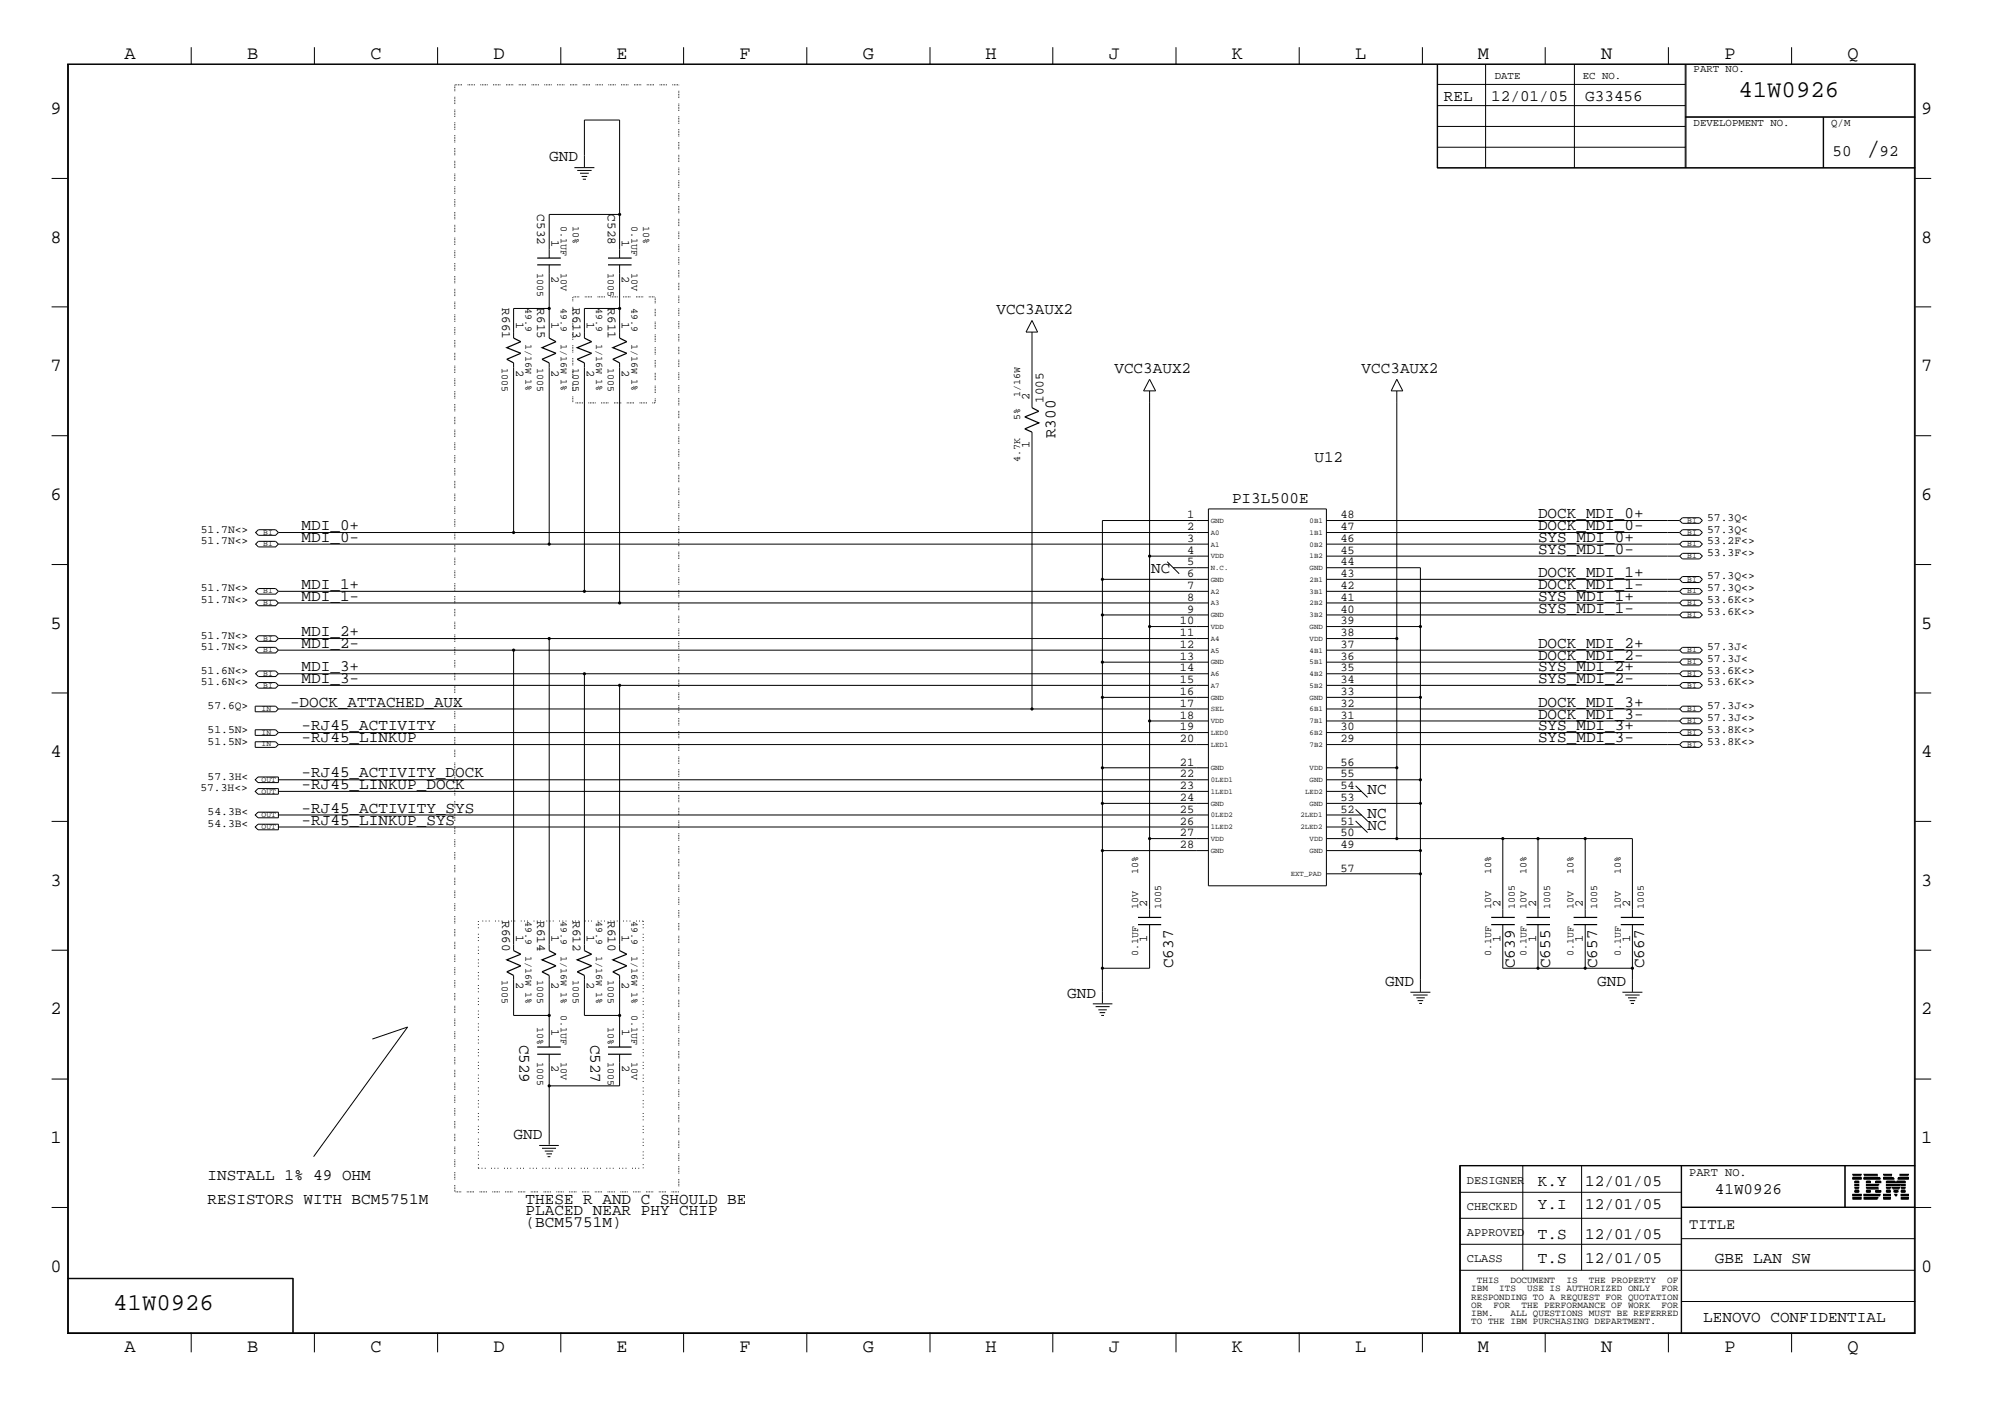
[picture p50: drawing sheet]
<svg xmlns="http://www.w3.org/2000/svg" width="423mm" height="300mm" viewBox="0 0 423 300" stroke-linecap="round" stroke-linejoin="round" font-family="sans-serif">
<defs><g id="words">
<text font-size="5.2" x="395" y="32.9">/</text>
<g font-size="5.1">
<text x="368" y="20.5">41W0926</text>
<text x="24" y="277.2">41W0926</text>
</g>
<g font-size="4">
<text x="26.3" y="12.5">A</text>
<text x="52.3" y="12.5">B</text>
<text x="78.4" y="12.5">C</text>
<text x="104.5" y="12.5">D</text>
<text x="130.5" y="12.5">E</text>
<text x="156.5" y="12.5">F</text>
<text x="182.6" y="12.5">G</text>
<text x="208.6" y="12.5">H</text>
<text x="234.7" y="12.5">J</text>
<text x="260.8" y="12.5">K</text>
<text x="286.9" y="12.5">L</text>
<text x="312.8" y="12.5">M</text>
<text x="338.9" y="12.5">N</text>
<text x="365" y="12.5">P</text>
<text x="391.1" y="12.5">Q</text>
<text x="10.7" y="24.1">9</text>
<text x="406.7" y="24.1">9</text>
<text x="10.7" y="51.4">8</text>
<text x="406.7" y="51.4">8</text>
<text x="10.7" y="78.6">7</text>
<text x="406.7" y="78.6">7</text>
<text x="10.7" y="105.8">6</text>
<text x="406.7" y="105.8">6</text>
<text x="10.7" y="133.1">5</text>
<text x="406.7" y="133.1">5</text>
<text x="10.7" y="160.2">4</text>
<text x="406.7" y="160.2">4</text>
<text x="10.7" y="187.5">3</text>
<text x="406.7" y="187.5">3</text>
<text x="10.7" y="214.6">2</text>
<text x="406.7" y="214.6">2</text>
<text x="10.7" y="241.9">1</text>
<text x="406.7" y="241.9">1</text>
<text x="10.7" y="269.2">0</text>
<text x="406.7" y="269.2">0</text>
<text x="26.3" y="286.2">A</text>
<text x="52.3" y="286.2">B</text>
<text x="78.4" y="286.2">C</text>
<text x="104.5" y="286.2">D</text>
<text x="130.5" y="286.2">E</text>
<text x="156.5" y="286.2">F</text>
<text x="182.6" y="286.2">G</text>
<text x="208.6" y="286.2">H</text>
<text x="234.7" y="286.2">J</text>
<text x="260.8" y="286.2">K</text>
<text x="286.9" y="286.2">L</text>
<text x="312.8" y="286.2">M</text>
<text x="338.9" y="286.2">N</text>
<text x="365" y="286.2">P</text>
<text x="391.1" y="286.2">Q</text>
</g>
<g font-size="3.4">
<text x="305.6" y="21.4">REL</text>
<text x="315.6" y="21.4">12/01/05</text>
<text x="335.5" y="21.4">G33456</text>
<text x="116.2" y="34.1">GND</text>
<text x="387.9" y="32.9">50</text>
<text x="397.8" y="32.9">92</text>
<text x="210.9" y="66.5">VCC3AUX2</text>
<text x="235.9" y="79">VCC3AUX2</text>
<text x="288.2" y="79">VCC3AUX2</text>
<text x="223.4" y="92.7" transform="rotate(-90 223.4 92.7)">R300</text>
<text x="278.2" y="97.7">U12</text>
<text x="260.8" y="106.4">PI3L500E</text>
<text x="63.8" y="112.2">MDI_0+</text>
<text x="325.5" y="109.6">DOCK_MDI_0+</text>
<text x="325.5" y="112.2">DOCK_MDI_0-</text>
<text x="63.8" y="114.6">MDI_0-</text>
<text x="325.5" y="114.6">SYS_MDI_0+</text>
<text x="325.5" y="117.2">SYS_MDI_0-</text>
<text x="63.8" y="124.6">MDI_1+</text>
<text x="243.7" y="121.3">NC</text>
<text x="325.5" y="122.2">DOCK_MDI_1+</text>
<text x="325.5" y="124.6">DOCK_MDI_1-</text>
<text x="63.8" y="127.1">MDI_1-</text>
<text x="325.5" y="127.1">SYS_MDI_1+</text>
<text x="325.5" y="129.6">SYS_MDI_1-</text>
<text x="63.8" y="134.6">MDI_2+</text>
<text x="63.8" y="137.1">MDI_2-</text>
<text x="325.5" y="137.1">DOCK_MDI_2+</text>
<text x="63.8" y="142.1">MDI_3+</text>
<text x="325.5" y="139.6">DOCK_MDI_2-</text>
<text x="325.5" y="142.1">SYS_MDI_2+</text>
<text x="61.4" y="149.5">-DOCK_ATTACHED_AUX</text>
<text x="63.8" y="144.6">MDI_3-</text>
<text x="325.5" y="144.6">SYS_MDI_2-</text>
<text x="325.5" y="149.5">DOCK_MDI_3+</text>
<text x="63.8" y="154.5">-RJ45_ACTIVITY</text>
<text x="325.5" y="152.1">DOCK_MDI_3-</text>
<text x="325.5" y="154.5">SYS_MDI_3+</text>
<text x="63.8" y="157.1">-RJ45_LINKUP</text>
<text x="325.5" y="157.1">SYS_MDI_3-</text>
<text x="63.8" y="164.5">-RJ45_ACTIVITY_DOCK</text>
<text x="63.8" y="167">-RJ45_LINKUP_DOCK</text>
<text x="63.8" y="172">-RJ45_ACTIVITY_SYS</text>
<text x="289.5" y="168.1">NC</text>
<text x="289.5" y="173.1">NC</text>
<text x="63.8" y="174.5">-RJ45_LINKUP_SYS</text>
<text x="289.5" y="175.6">NC</text>
<text x="248.3" y="204.9" transform="rotate(-90 248.3 204.9)">C637</text>
<text x="293.2" y="208.6">GND</text>
<text x="320.6" y="204.9" transform="rotate(-90 320.6 204.9)">C639</text>
<text x="328.1" y="204.9" transform="rotate(-90 328.1 204.9)">C655</text>
<text x="338.1" y="208.6">GND</text>
<text x="338.1" y="204.9" transform="rotate(-90 338.1 204.9)">C657</text>
<text x="348" y="204.9" transform="rotate(-90 348 204.9)">C667</text>
<text x="225.9" y="211.2">GND</text>
<text x="110" y="221.1" transform="rotate(90 110 221.1)">C529</text>
<text x="125" y="221.1" transform="rotate(90 125 221.1)">C527</text>
<text x="108.7" y="241">GND</text>
<text x="43.9" y="249.8">INSTALL 1% 49 OHM</text>
<text x="325.5" y="251">K.Y</text>
<text x="335.5" y="251">12/01/05</text>
<text x="43.9" y="254.8">RESISTORS WITH BCM5751M</text>
<text x="111.3" y="257.2">PLACED NEAR PHY CHIP</text>
<text x="111.3" y="254.8">THESE R AND C SHOULD BE</text>
<text x="325.5" y="255.9">Y.I</text>
<text x="335.5" y="255.9">12/01/05</text>
<text x="363" y="252.7">41W0926</text>
<text x="111.3" y="259.8">(BCM5751M)</text>
<text x="325.5" y="262.2">T.S</text>
<text x="335.5" y="262.2">12/01/05</text>
<text x="325.5" y="267.2">T.S</text>
<text x="335.5" y="267.2">12/01/05</text>
<text x="363" y="267.2">GBE LAN SW</text>
<text x="360.5" y="279.7">LENOVO CONFIDENTIAL</text>
</g>
<text font-size="3.2" x="357.5" y="260">TITLE</text>
<g font-size="2.7">
<text x="113.7" y="45.4" transform="rotate(90 113.7 45.4)">C532</text>
<text x="128.7" y="45.4" transform="rotate(90 128.7 45.4)">C528</text>
<text x="106.3" y="65.3" transform="rotate(90 106.3 65.3)">R661</text>
<text x="113.7" y="65.3" transform="rotate(90 113.7 65.3)">R615</text>
<text x="121.2" y="65.3" transform="rotate(90 121.2 65.3)">R613</text>
<text x="128.7" y="65.3" transform="rotate(90 128.7 65.3)">R611</text>
<text x="220.9" y="85.3" transform="rotate(-90 220.9 85.3)">1005</text>
<text x="106.3" y="194.9" transform="rotate(90 106.3 194.9)">R660</text>
<text x="113.7" y="194.9" transform="rotate(90 113.7 194.9)">R614</text>
<text x="121.2" y="194.9" transform="rotate(90 121.2 194.9)">R612</text>
<text x="128.7" y="194.9" transform="rotate(90 128.7 194.9)">R610</text>
</g>
<g font-size="2.5">
<text x="116.8" y="50.8" transform="rotate(90 116.8 50.8)">1</text>
<text x="131.7" y="50.8" transform="rotate(90 131.7 50.8)">1</text>
<text x="116.8" y="58.3" transform="rotate(90 116.8 58.3)">2</text>
<text x="131.7" y="58.3" transform="rotate(90 131.7 58.3)">2</text>
<text x="109.2" y="68.2" transform="rotate(90 109.2 68.2)">1</text>
<text x="116.8" y="68.2" transform="rotate(90 116.8 68.2)">1</text>
<text x="124.2" y="68.2" transform="rotate(90 124.2 68.2)">1</text>
<text x="131.7" y="68.2" transform="rotate(90 131.7 68.2)">1</text>
<text x="109.2" y="78.2" transform="rotate(90 109.2 78.2)">2</text>
<text x="116.8" y="78.2" transform="rotate(90 116.8 78.2)">2</text>
<text x="124.2" y="78.2" transform="rotate(90 124.2 78.2)">2</text>
<text x="131.7" y="78.2" transform="rotate(90 131.7 78.2)">2</text>
<text x="217.9" y="84.8" transform="rotate(-90 217.9 84.8)">2</text>
<text x="217.9" y="94.7" transform="rotate(-90 217.9 94.7)">1</text>
<text x="251.3" y="109.6">1</text>
<text x="251.3" y="112.2">2</text>
<text x="283.7" y="112.2">47</text>
<text x="283.7" y="109.6">48</text>
<text x="251.3" y="119.6">5</text>
<text x="251.3" y="114.6">3</text>
<text x="251.3" y="117.2">4</text>
<text x="283.7" y="117.2">45</text>
<text x="283.7" y="114.6">46</text>
<text x="283.7" y="119.6">44</text>
<text x="251.3" y="122.2">6</text>
<text x="251.3" y="124.6">7</text>
<text x="283.7" y="122.2">43</text>
<text x="283.7" y="124.6">42</text>
<text x="251.3" y="127.1">8</text>
<text x="251.3" y="129.6">9</text>
<text x="283.7" y="127.1">41</text>
<text x="283.7" y="129.6">40</text>
<text x="249.8" y="132.1">10</text>
<text x="249.8" y="134.6">11</text>
<text x="249.8" y="137.1">12</text>
<text x="283.7" y="132.1">39</text>
<text x="283.7" y="137.1">37</text>
<text x="283.7" y="134.6">38</text>
<text x="249.8" y="139.6">13</text>
<text x="249.8" y="142.1">14</text>
<text x="283.7" y="142.1">35</text>
<text x="283.7" y="139.6">36</text>
<text x="249.8" y="144.6">15</text>
<text x="249.8" y="147.1">16</text>
<text x="249.8" y="149.5">17</text>
<text x="283.7" y="147.1">33</text>
<text x="283.7" y="144.6">34</text>
<text x="283.7" y="149.5">32</text>
<text x="249.8" y="152.1">18</text>
<text x="249.8" y="154.5">19</text>
<text x="283.7" y="152.1">31</text>
<text x="283.7" y="154.5">30</text>
<text x="249.8" y="157.1">20</text>
<text x="283.7" y="157.1">29</text>
<text x="249.8" y="162.1">21</text>
<text x="249.8" y="164.5">22</text>
<text x="249.8" y="167">23</text>
<text x="283.7" y="164.5">55</text>
<text x="283.7" y="162.1">56</text>
<text x="283.7" y="167">54</text>
<text x="249.8" y="172">25</text>
<text x="249.8" y="169.5">24</text>
<text x="283.7" y="169.5">53</text>
<text x="283.7" y="172">52</text>
<text x="249.8" y="174.5">26</text>
<text x="249.8" y="177">27</text>
<text x="249.8" y="179.5">28</text>
<text x="283.7" y="174.5">51</text>
<text x="283.7" y="179.5">49</text>
<text x="283.7" y="177">50</text>
<text x="283.7" y="184.5">57</text>
<text x="242.8" y="191.9" transform="rotate(-90 242.8 191.9)">2</text>
<text x="317.6" y="191.9" transform="rotate(-90 317.6 191.9)">2</text>
<text x="325.1" y="191.9" transform="rotate(-90 325.1 191.9)">2</text>
<text x="335" y="191.9" transform="rotate(-90 335 191.9)">2</text>
<text x="345" y="191.9" transform="rotate(-90 345 191.9)">2</text>
<text x="109.2" y="197.9" transform="rotate(90 109.2 197.9)">1</text>
<text x="116.8" y="197.9" transform="rotate(90 116.8 197.9)">1</text>
<text x="124.2" y="197.9" transform="rotate(90 124.2 197.9)">1</text>
<text x="131.7" y="197.9" transform="rotate(90 131.7 197.9)">1</text>
<text x="242.8" y="199.4" transform="rotate(-90 242.8 199.4)">1</text>
<text x="317.6" y="199.4" transform="rotate(-90 317.6 199.4)">1</text>
<text x="325.1" y="199.4" transform="rotate(-90 325.1 199.4)">1</text>
<text x="335" y="199.4" transform="rotate(-90 335 199.4)">1</text>
<text x="345" y="199.4" transform="rotate(-90 345 199.4)">1</text>
<text x="109.2" y="207.9" transform="rotate(90 109.2 207.9)">2</text>
<text x="116.8" y="207.9" transform="rotate(90 116.8 207.9)">2</text>
<text x="124.2" y="207.9" transform="rotate(90 124.2 207.9)">2</text>
<text x="131.7" y="207.9" transform="rotate(90 131.7 207.9)">2</text>
<text x="116.8" y="217.8" transform="rotate(90 116.8 217.8)">1</text>
<text x="131.7" y="217.8" transform="rotate(90 131.7 217.8)">1</text>
<text x="116.8" y="225.3" transform="rotate(90 116.8 225.3)">2</text>
<text x="131.7" y="225.3" transform="rotate(90 131.7 225.3)">2</text>
<text x="310.5" y="250.6">DESIGNER</text>
<text x="357.5" y="248.8">PART NO.</text>
<text x="310.5" y="256.1">CHECKED</text>
<text x="310.5" y="261.5">APPROVED</text>
<text x="310.5" y="267">CLASS</text>
</g>
<g font-size="2.4">
<text x="42.5" y="112.7">51.7N&lt;&gt;</text>
<text x="361.4" y="110.2">57.3Q&lt;</text>
<text x="361.4" y="112.7">57.3Q&lt;</text>
<text x="42.5" y="115.1">51.7N&lt;&gt;</text>
<text x="361.4" y="115.1">53.2F&lt;&gt;</text>
<text x="361.4" y="117.7">53.3F&lt;&gt;</text>
<text x="42.5" y="125.1">51.7N&lt;&gt;</text>
<text x="361.4" y="122.6">57.3Q&lt;&gt;</text>
<text x="361.4" y="125.1">57.3Q&lt;&gt;</text>
<text x="42.5" y="127.6">51.7N&lt;&gt;</text>
<text x="361.4" y="127.6">53.6K&lt;&gt;</text>
<text x="361.4" y="130.1">53.6K&lt;&gt;</text>
<text x="42.5" y="135.1">51.7N&lt;&gt;</text>
<text x="42.5" y="137.6">51.7N&lt;&gt;</text>
<text x="361.4" y="137.6">57.3J&lt;</text>
<text x="42.5" y="142.6">51.6N&lt;&gt;</text>
<text x="361.4" y="140.1">57.3J&lt;</text>
<text x="361.4" y="142.6">53.6K&lt;&gt;</text>
<text x="42.5" y="145">51.6N&lt;&gt;</text>
<text x="361.4" y="145">53.6K&lt;&gt;</text>
<text x="43.9" y="155">51.5N&gt;</text>
<text x="43.9" y="150">57.6Q&gt;</text>
<text x="361.4" y="150">57.3J&lt;&gt;</text>
<text x="361.4" y="152.6">57.3J&lt;&gt;</text>
<text x="361.4" y="155">53.8K&lt;&gt;</text>
<text x="43.9" y="157.6">51.5N&gt;</text>
<text x="361.4" y="157.6">53.8K&lt;&gt;</text>
<text x="42.4" y="167.5">57.3H&lt;&gt;</text>
<text x="43.9" y="165">57.3H&lt;</text>
<text x="43.9" y="172.5">54.3B&lt;</text>
<text x="43.9" y="175">54.3B&lt;</text>
</g>
<g font-size="2.3">
<text x="316.4" y="16.7">DATE</text>
<text x="335" y="16.7">EC NO.</text>
<text x="358.5" y="15.2">PART NO.</text>
<text x="358.5" y="26.6">DEVELOPMENT NO.</text>
<text x="387.6" y="26.6">Q/M</text>
</g>
<g font-size="2.1">
<text x="118.7" y="47.8" transform="rotate(90 118.7 47.8)">0.1UF</text>
<text x="121.2" y="47.8" transform="rotate(90 121.2 47.8)">10%</text>
<text x="133.7" y="47.8" transform="rotate(90 133.7 47.8)">0.1UF</text>
<text x="136.1" y="47.8" transform="rotate(90 136.1 47.8)">10%</text>
<text x="113.7" y="57.8" transform="rotate(90 113.7 57.8)">1005</text>
<text x="118.7" y="57.8" transform="rotate(90 118.7 57.8)">10V</text>
<text x="128.7" y="57.8" transform="rotate(90 128.7 57.8)">1005</text>
<text x="133.7" y="57.8" transform="rotate(90 133.7 57.8)">10V</text>
<text x="111.3" y="65.3" transform="rotate(90 111.3 65.3)">49.9</text>
<text x="118.7" y="65.3" transform="rotate(90 118.7 65.3)">49.9</text>
<text x="126.2" y="65.3" transform="rotate(90 126.2 65.3)">49.9</text>
<text x="133.7" y="65.3" transform="rotate(90 133.7 65.3)">49.9</text>
<text x="106.3" y="77.8" transform="rotate(90 106.3 77.8)">1005</text>
<text x="111.3" y="72.8" transform="rotate(90 111.3 72.8)">1/16W 1%</text>
<text x="113.7" y="77.8" transform="rotate(90 113.7 77.8)">1005</text>
<text x="118.7" y="72.8" transform="rotate(90 118.7 72.8)">1/16W 1%</text>
<text x="121.2" y="77.8" transform="rotate(90 121.2 77.8)">1005</text>
<text x="126.2" y="72.8" transform="rotate(90 126.2 72.8)">1/16W 1%</text>
<text x="128.7" y="77.8" transform="rotate(90 128.7 77.8)">1005</text>
<text x="133.7" y="72.8" transform="rotate(90 133.7 72.8)">1/16W 1%</text>
<text x="215.9" y="84" transform="rotate(-90 215.9 84)">1/16W</text>
<text x="215.9" y="89" transform="rotate(-90 215.9 89)">5%</text>
<text x="215.9" y="97.7" transform="rotate(-90 215.9 97.7)">4.7K</text>
<text x="240.9" y="184.9" transform="rotate(-90 240.9 184.9)">10%</text>
<text x="315.6" y="184.9" transform="rotate(-90 315.6 184.9)">10%</text>
<text x="323.1" y="184.9" transform="rotate(-90 323.1 184.9)">10%</text>
<text x="333.1" y="184.9" transform="rotate(-90 333.1 184.9)">10%</text>
<text x="343.1" y="184.9" transform="rotate(-90 343.1 184.9)">10%</text>
<text x="111.3" y="194.9" transform="rotate(90 111.3 194.9)">49.9</text>
<text x="118.7" y="194.9" transform="rotate(90 118.7 194.9)">49.9</text>
<text x="126.2" y="194.9" transform="rotate(90 126.2 194.9)">49.9</text>
<text x="133.7" y="194.9" transform="rotate(90 133.7 194.9)">49.9</text>
<text x="240.9" y="192.4" transform="rotate(-90 240.9 192.4)">10V</text>
<text x="245.8" y="192.4" transform="rotate(-90 245.8 192.4)">1005</text>
<text x="315.6" y="192.4" transform="rotate(-90 315.6 192.4)">10V</text>
<text x="320.6" y="192.4" transform="rotate(-90 320.6 192.4)">1005</text>
<text x="323.1" y="192.4" transform="rotate(-90 323.1 192.4)">10V</text>
<text x="328.1" y="192.4" transform="rotate(-90 328.1 192.4)">1005</text>
<text x="333.1" y="192.4" transform="rotate(-90 333.1 192.4)">10V</text>
<text x="338.1" y="192.4" transform="rotate(-90 338.1 192.4)">1005</text>
<text x="343.1" y="192.4" transform="rotate(-90 343.1 192.4)">10V</text>
<text x="348" y="192.4" transform="rotate(-90 348 192.4)">1005</text>
<text x="111.3" y="202.4" transform="rotate(90 111.3 202.4)">1/16W 1%</text>
<text x="118.7" y="202.4" transform="rotate(90 118.7 202.4)">1/16W 1%</text>
<text x="126.2" y="202.4" transform="rotate(90 126.2 202.4)">1/16W 1%</text>
<text x="133.7" y="202.4" transform="rotate(90 133.7 202.4)">1/16W 1%</text>
<text x="240.9" y="202.4" transform="rotate(-90 240.9 202.4)">0.1UF</text>
<text x="315.6" y="202.4" transform="rotate(-90 315.6 202.4)">0.1UF</text>
<text x="323.1" y="202.4" transform="rotate(-90 323.1 202.4)">0.1UF</text>
<text x="333.1" y="202.4" transform="rotate(-90 333.1 202.4)">0.1UF</text>
<text x="343.1" y="202.4" transform="rotate(-90 343.1 202.4)">0.1UF</text>
<text x="106.3" y="207.3" transform="rotate(90 106.3 207.3)">1005</text>
<text x="113.7" y="207.3" transform="rotate(90 113.7 207.3)">1005</text>
<text x="121.2" y="207.3" transform="rotate(90 121.2 207.3)">1005</text>
<text x="128.7" y="207.3" transform="rotate(90 128.7 207.3)">1005</text>
<text x="118.7" y="214.9" transform="rotate(90 118.7 214.9)">0.1UF</text>
<text x="133.7" y="214.9" transform="rotate(90 133.7 214.9)">0.1UF</text>
<text x="113.7" y="217.3" transform="rotate(90 113.7 217.3)">10%</text>
<text x="128.7" y="217.3" transform="rotate(90 128.7 217.3)">10%</text>
<text x="113.7" y="224.8" transform="rotate(90 113.7 224.8)">1005</text>
<text x="118.7" y="224.8" transform="rotate(90 118.7 224.8)">10V</text>
<text x="128.7" y="224.8" transform="rotate(90 128.7 224.8)">1005</text>
<text x="133.7" y="224.8" transform="rotate(90 133.7 224.8)">10V</text>
</g>
<g font-size="2">
<text x="311.4" y="273.2">IBM</text>
<text x="311.4" y="275">RESPONDING TO A REQUEST FOR QUOTATION</text>
<text x="312.6" y="271.4">THIS</text>
<text x="317.3" y="273.2">ITS</text>
<text x="319.7" y="271.4">DOCUMENT</text>
<text x="323.3" y="273.2">USE IS AUTHORIZED ONLY</text>
<text x="331.6" y="271.4">IS</text>
<text x="336.3" y="271.4">THE PROPERTY</text>
<text x="351.7" y="273.2">FOR</text>
<text x="352.9" y="271.4">OF</text>
<text x="311.4" y="276.7">OR</text>
<text x="311.4" y="278.6">IBM.</text>
<text x="311.4" y="280.2">TO THE IBM PURCHASING DEPARTMENT.</text>
<text x="316.1" y="276.7">FOR</text>
<text x="319.7" y="278.6">ALL QUESTIONS MUST BE REFERRED</text>
<text x="322.1" y="276.7">THE PERFORMANCE OF WORK</text>
<text x="351.7" y="276.7">FOR</text>
</g>
<g font-size="1.7">
<text x="55.7" y="113.1">BI</text>
<text x="357.1" y="110.7">BI</text>
<text x="357.1" y="113.1">BI</text>
<text x="55.7" y="115.6">BI</text>
<text x="357.1" y="115.6">BI</text>
<text x="357.1" y="118.1">BI</text>
<text x="55.7" y="125.6">BI</text>
<text x="357.1" y="123.1">BI</text>
<text x="357.1" y="125.6">BI</text>
<text x="55.7" y="128.1">BI</text>
<text x="357.1" y="130.6">BI</text>
<text x="357.1" y="128.1">BI</text>
<text x="55.7" y="135.6">BI</text>
<text x="55.7" y="138">BI</text>
<text x="55.7" y="143">BI</text>
<text x="357.1" y="140.5">BI</text>
<text x="357.1" y="138">BI</text>
<text x="357.1" y="143">BI</text>
<text x="55.7" y="145.5">BI</text>
<text x="357.1" y="145.5">BI</text>
<text x="55.4" y="150.5">IN</text>
<text x="55.4" y="155.4">IN</text>
<text x="357.1" y="155.4">BI</text>
<text x="357.1" y="153">BI</text>
<text x="357.1" y="150.5">BI</text>
<text x="55.4" y="157.9">IN</text>
<text x="357.1" y="158">BI</text>
<text x="55.4" y="165.4">OUT</text>
<text x="55.4" y="168">OUT</text>
<text x="55.4" y="173">OUT</text>
<text x="55.4" y="175.4">OUT</text>
</g>
<g font-size="1.6">
<text x="256.3" y="113.2">A0</text>
<text x="256.3" y="110.7">GND</text>
<text x="277.2" y="113.2">1B1</text>
<text x="277.2" y="110.7">0B1</text>
<text x="256.3" y="118.1">VDD</text>
<text x="256.3" y="115.7">A1</text>
<text x="277.2" y="118.1">1B2</text>
<text x="277.2" y="115.7">0B2</text>
<text x="256.3" y="125.6">A2</text>
<text x="256.3" y="123.1">GND</text>
<text x="256.3" y="120.6">N.C.</text>
<text x="277.2" y="125.6">3B1</text>
<text x="277.2" y="123.1">2B1</text>
<text x="277.2" y="120.6">GND</text>
<text x="256.3" y="130.6">GND</text>
<text x="256.3" y="128.1">A3</text>
<text x="277.2" y="130.6">3B2</text>
<text x="277.2" y="128.1">2B2</text>
<text x="256.3" y="135.6">A4</text>
<text x="256.3" y="133.1">VDD</text>
<text x="277.2" y="135.6">VDD</text>
<text x="277.2" y="133.1">GND</text>
<text x="256.3" y="143.1">A6</text>
<text x="256.3" y="140.5">GND</text>
<text x="256.3" y="138.1">A5</text>
<text x="277.2" y="143.1">4B2</text>
<text x="277.2" y="140.5">5B1</text>
<text x="277.2" y="138.1">4B1</text>
<text x="256.3" y="148.1">GND</text>
<text x="256.3" y="145.5">A7</text>
<text x="277.2" y="148.1">GND</text>
<text x="277.2" y="145.5">5B2</text>
<text x="256.3" y="155.5">LED0</text>
<text x="256.3" y="153.1">VDD</text>
<text x="256.3" y="150.5">SEL</text>
<text x="277.2" y="155.5">6B2</text>
<text x="277.2" y="153.1">7B1</text>
<text x="277.2" y="150.5">6B1</text>
<text x="256.3" y="158">LED1</text>
<text x="277.2" y="158">7B2</text>
<text x="256.3" y="168">1LED1</text>
<text x="256.3" y="165.5">0LED1</text>
<text x="256.3" y="163">GND</text>
<text x="276.3" y="168">LED2</text>
<text x="277.2" y="165.5">GND</text>
<text x="277.2" y="163">VDD</text>
<text x="256.3" y="173">0LED2</text>
<text x="256.3" y="170.5">GND</text>
<text x="275.3" y="173">2LED1</text>
<text x="277.2" y="170.5">GND</text>
<text x="256.3" y="178">VDD</text>
<text x="256.3" y="175.5">1LED2</text>
<text x="275.3" y="175.5">2LED2</text>
<text x="277.2" y="178">VDD</text>
<text x="256.3" y="180.4">GND</text>
<text x="273.2" y="185.4">EXT_PAD</text>
<text x="277.2" y="180.4">GND</text>
</g>
</g></defs>
<g fill="none" stroke="#000" stroke-width=".25">
<path d="M113.7 54.6h5M113.7 56h5M128.7 54.6h5M128.7 56h5M108.7 71.5l1.5 .8-2.9 1.3 2.9 1.2-2.9 1.2 1.4 .8M116.2 71.5l1.5 .8-3 1.3 3 1.2-3 1.2 1.5 .8M123.7 71.5l1.5 .8-3 1.3 3 1.2-3 1.2 1.5 .8M131.1 71.5l1.6 .8-3 1.3 3 1.2-3 1.2 1.4 .8M218.4 86.3l1.5 .7-3 1.2 3 1.3-3 1.3 1.5 .6M240.9 195.7h4.9M240.9 194.1h4.9M315.6 195.7h5"/>
<path d="M315.6 194.1h5M323.1 195.7h5M323.1 194.1h5M333.1 195.7h5M333.1 194.1h5M343.1 195.7h4.9M343.1 194.1h4.9M108.7 201.2l1.5 .7-2.9 1.2 2.9 1.3-2.9 1.3 1.4 .7M116.2 201.2l1.5 .7-3 1.2 3 1.3-3 1.3 1.5 .7M123.7 201.2l1.5 .7-3 1.2 3 1.3-3 1.3 1.5 .7M131.1 201.2l1.6 .7-3 1.2 3 1.3-3 1.3 1.4 .7M113.7 221.6h5"/>
<path d="M113.7 223.1h5M128.7 221.6h5M128.7 223.1h5"/>
</g>
<g fill="none" stroke="#000" stroke-width=".21">
<path d="M14.3 13.5h391.1v268.7h-391.1zM14.5 13.6h390.7v268.4h-390.7zM40.5 10v3.5M66.5 10v3.5M92.6 10v3.5M118.7 10v3.5M144.7 10v3.5M170.8 10v3.5M196.9 10v3.5M222.8 10v3.5M248.9 10v3.5M275 10v3.5"/>
<path d="M301.1 10v3.5M304.2 13.5v22.1h101.2M304.2 17.9h52.5M304.3 13.5v22.1M314.5 13.5v22.1M327.1 10v3.5M333.2 13.5v22.1M353.1 10v3.5M356.7 13.5v22.1M356.9 13.5v22.1M379.2 10v3.5M10.9 37.8h3.4"/>
<path d="M121.6 35.5h4.2M122.2 36.1h3M122.8 36.7h1.8M123.1 37.3h1.2M123.4 37.9h.6M123.7 35.4v-10h7.4v29.2M304.2 35.5h101.2M304.2 26.8h52.5M304.2 22.4h52.5M304.3 31.2h52.4M356.7 24.8h48.7M356.7 24.7h48.7"/>
<path d="M385.9 24.8v10.8M386 24.8v10.8M405.4 37.8h3.4M116.2 56v15.5M131.1 45.4h-14.9v9.2M131.1 56v15.5M10.9 64.9h3.4M108.7 76.8v35.9M116.2 76.8v38.3M116.2 65.3h-7.5v6.2M123.7 76.8v48.3M131.1 65.3h-7.4v6.2"/>
<path d="M131.1 76.8v50.8M218.4 67.8l1.2 2.5h-2.4zM218.4 70.3v16M405.4 64.9h3.4M10.9 92.2h3.4M218.4 91.4v58.6h37.4M243.3 80.3l1.3 2.4h-2.5zM243.3 82.7v69.9M295.7 82.7v52.4h-14.9M295.7 80.3l1.2 2.4h-2.4zM405.4 92.2h3.4M10.9 119.5h3.4"/>
<path d="M54.1 115.1l.6-.5h3.6l.6 .5-.6 .6h-3.6zM54.1 112.7l.6-.6h3.6l.6 .6-.6 .6h-3.6zM58.9 115.1h196.9M58.9 112.7h196.9M243.3 117.7h12.5M247.1 118.9l2.5 2.5M255.8 107.7h25v79.8h-25zM255.8 110.2h-22.5v102.1M280.8 117.7h74.7M280.8 115.1h74.7M280.8 112.7h74.7M280.8 110.2h74.7"/>
<path d="M355.5 115.1l.6-.5h3.6l.6 .5-.6 .6h-3.6zM355.5 112.7l.6-.6h3.6l.6 .6-.6 .6h-3.6zM355.5 110.2l.6-.6h3.6l.6 .6-.6 .5h-3.6zM355.5 117.7l.6-.6h3.6l.6 .6-.6 .6h-3.6zM405.4 119.5h3.4M54.1 137.6l.6-.6h3.6l.6 .6-.6 .6h-3.6zM54.1 127.6l.6-.6h3.6l.6 .6-.6 .6h-3.6zM54.1 135.1l.6-.6h3.6l.6 .6-.6 .6h-3.6zM54.1 125.1l.6-.6h3.6l.6 .6-.6 .6h-3.6zM58.9 137.6h196.9M58.9 135.1h196.9M58.9 127.6h196.9"/>
<path d="M58.9 125.1h196.9M108.7 137.6v63.6M116.2 135.1v66.1M233.3 130.1h22.5M233.3 122.6h22.5M243.3 132.6h12.5M248.3 120.1h7.5M280.8 120.1h19.9v12.5h-19.9M280.8 137.6h74.7M280.8 130.1h74.7M280.8 127.6h74.7M280.8 125.1h74.7"/>
<path d="M280.8 122.6h74.7M295.7 135.1v42.4M300.7 132.6v15h-19.9M355.5 137.6l.6-.6h3.6l.6 .6-.6 .6h-3.6zM355.5 127.6l.6-.6h3.6l.6 .6-.6 .6h-3.6zM355.5 130.1l.6-.6h3.6l.6 .6-.6 .6h-3.6zM355.5 122.6l.6-.6h3.6l.6 .6-.6 .7h-3.6zM355.5 125.1l.6-.6h3.6l.6 .6-.6 .6h-3.6zM356.1 139.4h3.6l.6 .7-.6 .6h-3.6l-.6-.6zM10.9 146.6h3.4M54 149.4h4.3l.6 .6-.6 .6h-4.3zM54 154.4h4.3l.6 .6-.6 .6h-4.3z"/>
<path d="M54 157h4.3l.6 .6-.6 .6h-4.3zM54.1 142.6l.6-.6h3.6l.6 .6-.6 .6h-3.6zM54.7 144.4h3.6l.6 .6-.6 .6h-3.6l-.6-.6zM58.9 157.6h196.9M58.9 155h196.9M58.9 150h159.5M58.9 145h196.9M58.9 142.6h196.9M123.7 142.6v58.6M131.1 145v56.2M233.3 147.6h22.5M233.3 140.1h22.5"/>
<path d="M243.3 152.6v24.9h12.5M243.3 152.6h12.5M280.8 157.6h74.7M280.8 155h74.7M280.8 152.6h74.7M280.8 150h74.7M280.8 145h74.7M280.8 142.6h74.7M280.8 140.1h74.7M300.7 147.6v17.4h-19.9M355.5 150l.6-.6h3.6l.6 .6-.6 .6h-3.6zM355.5 155l.6-.6h3.6l.6 .6-.6 .6h-3.6z"/>
<path d="M355.5 157.6l.6-.6h3.6l.6 .6-.6 .6h-3.6zM355.5 152.6l.6-.6h3.6l.6 .6-.6 .6h-3.6zM355.5 142.6l.6-.6h3.6l.6 .6-.6 .6h-3.6zM355.5 145l.6-.6h3.6l.6 .6-.6 .6h-3.6zM405.4 146.6h3.4M10.9 173.8h3.4M54 172.5l.6-.6h4.3v1.2h-4.3zM54 175l.6-.6h4.3v1.2h-4.3zM54.6 164.4h4.3v1.2h-4.3l-.6-.6zM54.6 166.9h4.3v1.2h-4.3l-.6-.6zM58.9 175h196.9M58.9 172.5h196.9"/>
<path d="M58.9 167.5h196.9M58.9 165h196.9M233.3 170h22.5M233.3 162.5h22.5M243.3 177.5v16.6M280.8 177.5h64.7v16.6M280.8 175h7.4M280.8 172.5h7.4M280.8 167.5h7.4M280.8 162.5h14.9M286.9 166.3l2.6 2.4M286.9 171.3l2.6 2.4"/>
<path d="M286.9 173.7l2.6 2.5M300.7 165v5h-19.9M300.7 170v10h-19.9M318.1 177.5v16.6M325.5 177.5v16.6M335.5 177.5v16.6M405.4 173.8h3.4M233.3 180h22.5M243.3 195.7v9.2h-10M280.8 184.9h19.9M300.7 180v29.9M318.1 195.7v9.2h27.4"/>
<path d="M325.5 195.7v9.2M335.5 195.7v9.2M345.5 195.7v14.2M10.9 201.1h3.4M78.8 219.9l7.5-2.6-19.9 27.5M108.7 206.4v8.5h7.5M116.2 206.4v15.2M123.7 206.4v8.5h7.4M131.1 206.4v15.2M231.3 212.4h4.2M231.9 213h3M232.5 213.7h1.8"/>
<path d="M232.7 214.3h1.2M233.1 214.9h.6M298.5 210h4.3M299.1 210.6h3.1M299.8 211.2h1.8M300.1 211.8h1.1M300.4 212.3h.6M343.4 210h4.2M344 210.6h3M344.6 211.2h1.9M344.9 211.8h1.2M345.2 212.3h.7"/>
<path d="M405.4 201.1h3.4M10.9 228.3h3.4M116.2 223.1v19.1M131.1 223.1v6.7h-14.9M405.4 228.3h3.4M10.9 255.5h3.4M114.1 242.4h4.2M114.7 243h3M115.3 243.6h1.8M115.7 244.2h1.1M115.9 244.8h.6M308.9 246.7h96.5"/>
<path d="M308.9 257.8h47M308.9 252.3h47M309.1 246.6v35.4M322.3 246.6v22.2M334.8 246.6v22.2M355.9 246.6v35.4M355.9 255.4h49.5M355.9 255.5h52.9M390.5 246.6v8.9M390.6 246.6v8.9M392.2 253.7h1.8zM392.2 253.6h1.8z"/>
<path d="M392.2 253.4l1.8 .1zM392.2 253l1.8 .1zM392.2 252.8l1.8 .1zM392.2 252.7l1.8 .1zM392.2 249.4l1.8 .1zM392.2 249.3l1.8 .1zM392.2 249.2l1.8 .1zM392.2 248.8h1.8zM392.2 248.7h1.8zM392.2 248.5l1.8 .1zM392.6 252.3h.8zM392.6 252.1l.8 .1z"/>
<path d="M392.6 252l.8 .1zM392.6 251.6h.8zM392.6 251.5h.8zM392.6 251.3l.8 .1zM392.6 250.9l.8 .1zM392.6 250.8h.8zM392.6 250.6l.8 .1zM392.6 250.2l.8 .1zM392.6 250l.8 .1zM392.6 249.9h.8zM394.5 253.7h2.8zM394.5 253.6h2.9z"/>
<path d="M394.5 253.4l3 .1zM394.5 248.8h3zM394.5 248.7h2.9zM394.5 248.5l2.8 .1zM394.5 253l3.3 .1zM394.5 252.8l3.4 .1zM394.5 252.7l3.4 .1zM394.5 249.4l3.4 .1zM394.5 249.3l3.4 .1zM394.5 249.2l3.3 .1zM395.1 251.6h2.6zM395.1 251.5h2.5z"/>
<path d="M395.1 251.3l2.4 .1zM395.1 250.9l2.4 .1zM395.1 250.8h2.5zM395.1 250.6l2.6 .1zM395.1 252.3h.8zM395.1 252.1l.8 .1zM395.1 252l.8 .1zM395.1 250.2l.8 .1zM395.1 250l.8 .1zM395.1 249.9h.8zM397 252.3h1.1zM397 252.1l1.1 .1z"/>
<path d="M397 252l1.1 .1zM397 250.2l1.1 .1zM397 250l1.1 .1zM397 249.9h1.1zM398.7 253.7h1.4zM398.7 253.6h1.4zM398.7 253.4l1.4 .1zM398.7 253l1.4 .1zM398.7 252.8l1.4 .1zM398.7 252.7l1.4 .1zM398.7 249.4l2.2 .1zM398.7 249.3l2.1 .1z"/>
<path d="M398.7 249.2l2 .1zM398.7 248.8h1.8zM398.7 248.7h1.8zM398.7 248.5l1.7 .1zM399.3 252.3h.8zM399.3 252.1l.8 .1zM399.3 252l.8 .1zM399.3 251.6h.8zM399.3 251.5h.8zM399.3 251.3l.8 .1zM399.3 250.9l.8 .1zM399.3 250.8h.8z"/>
<path d="M399.3 250.6l.8 .1zM399.3 250.2l1.9 .1zM399.3 250l1.9 .1zM399.3 249.9h1.8zM400.3 250.6l2 .1zM400.4 250.9l1.8 .1zM400.4 250.8h1.8zM400.5 251.3l1.6 .1zM400.6 251.5h1.5zM400.6 251.6h1.4zM400.9 252.1l.8 .1zM400.9 252l.8 .1z"/>
<path d="M401 252.3h.7zM401.1 252.7l.4 .1zM401.2 252.8l.3 .1zM401.2 253l.2 .1zM401.4 250.2l1.9 .1zM401.5 250l1.8 .1zM401.5 249.9h1.8zM401.7 249.4l2.2 .1zM401.8 249.3l2.1 .1zM401.8 249.2l2.1 .1zM402.1 248.8h1.8zM402.1 248.7h1.8z"/>
<path d="M402.2 248.5l1.7 .1zM402.4 253.7h1.5zM402.4 253.6h1.5zM402.4 253.4l1.5 .1zM402.4 253l1.5 .1zM402.4 252.8l1.5 .1zM402.4 252.7l1.5 .1zM402.4 252.3h.9zM402.4 252.1l.9 .1zM402.4 252l.9 .1zM402.4 251.6h.9zM402.4 251.5h.9z"/>
<path d="M402.4 251.3l.9 .1zM402.4 250.9l.9 .1zM402.4 250.8h.9zM402.4 250.6l.9 .1zM405.4 246.6h-96.5v35.4M14.3 270.5h47.8v11.5M14.3 270.6h47.8M62 270.5v11.5M308.9 268.8h96.5M308.9 263.3h47M355.9 275.4h49.5M355.9 262.1h49.5"/>
<path d="M40.5 282v4.2M66.5 282v4.2M92.6 282v4.2M118.7 282v4.2M144.7 282v4.2M170.8 282v4.2M196.9 282v4.2M222.8 282v4.2M248.9 282v4.2M275 282v4.2M301.1 282v4.2M327.1 282v4.2"/>
<path d="M353.1 282v4.2M379.2 282v4.2"/>
</g>
<path d="M96.3 17.9v234.3M143.7 17.9h-47.4M121.2 62.8h17.5M138.7 62.8v22.5h-17.5M121.2 85.3v-22.5M96.3 252.2h47.4v-234.3" fill="none" stroke="#000" stroke-width=".21" stroke-dasharray=".2 .2 .2 .2 .2 .2 .2 .2 .2 1.2" stroke-dashoffset=".2" stroke-linecap="butt"/>
<path d="M101.3 194.9v52.3M136.1 194.9v52.3M136.1 194.9h-34.8M101.3 247.2h34.8" fill="none" stroke="#000" stroke-width=".21" stroke-dasharray=".2 .5 .2 .5 .2 1.2" stroke-linecap="butt"/>
<g fill="#000">
<circle cx="131.1" cy="45.4" r=".34"/>
<circle cx="116.2" cy="65.3" r=".34"/>
<circle cx="131.1" cy="65.3" r=".34"/>
<circle cx="108.7" cy="112.7" r=".34"/>
<circle cx="116.2" cy="115.1" r=".34"/>
<circle cx="243.3" cy="117.7" r=".34"/>
<circle cx="108.7" cy="137.6" r=".34"/>
<circle cx="116.2" cy="135.1" r=".34"/>
<circle cx="123.7" cy="125.1" r=".34"/>
<circle cx="131.1" cy="127.6" r=".34"/>
<circle cx="233.3" cy="122.6" r=".34"/>
<circle cx="233.3" cy="130.1" r=".34"/>
<circle cx="243.3" cy="132.6" r=".34"/>
<circle cx="295.7" cy="135.1" r=".34"/>
<circle cx="300.7" cy="132.6" r=".34"/>
<circle cx="123.7" cy="142.6" r=".34"/>
<circle cx="131.1" cy="145" r=".34"/>
<circle cx="218.4" cy="150" r=".34"/>
<circle cx="233.3" cy="147.6" r=".34"/>
<circle cx="233.3" cy="140.1" r=".34"/>
<circle cx="243.3" cy="152.6" r=".34"/>
<circle cx="300.7" cy="147.6" r=".34"/>
<circle cx="233.3" cy="162.5" r=".34"/>
<circle cx="233.3" cy="170" r=".34"/>
<circle cx="243.3" cy="177.5" r=".34"/>
<circle cx="295.7" cy="162.5" r=".34"/>
<circle cx="295.7" cy="177.5" r=".34"/>
<circle cx="300.7" cy="170" r=".34"/>
<circle cx="300.7" cy="165" r=".34"/>
<circle cx="318.1" cy="177.5" r=".34"/>
<circle cx="325.5" cy="177.5" r=".34"/>
<circle cx="335.5" cy="177.5" r=".34"/>
<circle cx="233.3" cy="180" r=".34"/>
<circle cx="300.7" cy="180" r=".34"/>
<circle cx="300.7" cy="184.9" r=".34"/>
<circle cx="116.2" cy="214.9" r=".34"/>
<circle cx="131.1" cy="214.9" r=".34"/>
<circle cx="233.3" cy="204.9" r=".34"/>
<circle cx="325.5" cy="204.9" r=".34"/>
<circle cx="335.5" cy="204.9" r=".34"/>
<circle cx="345.5" cy="204.9" r=".34"/>
<circle cx="116.2" cy="229.8" r=".34"/>
</g>
<use href="#words"/>
</svg>
